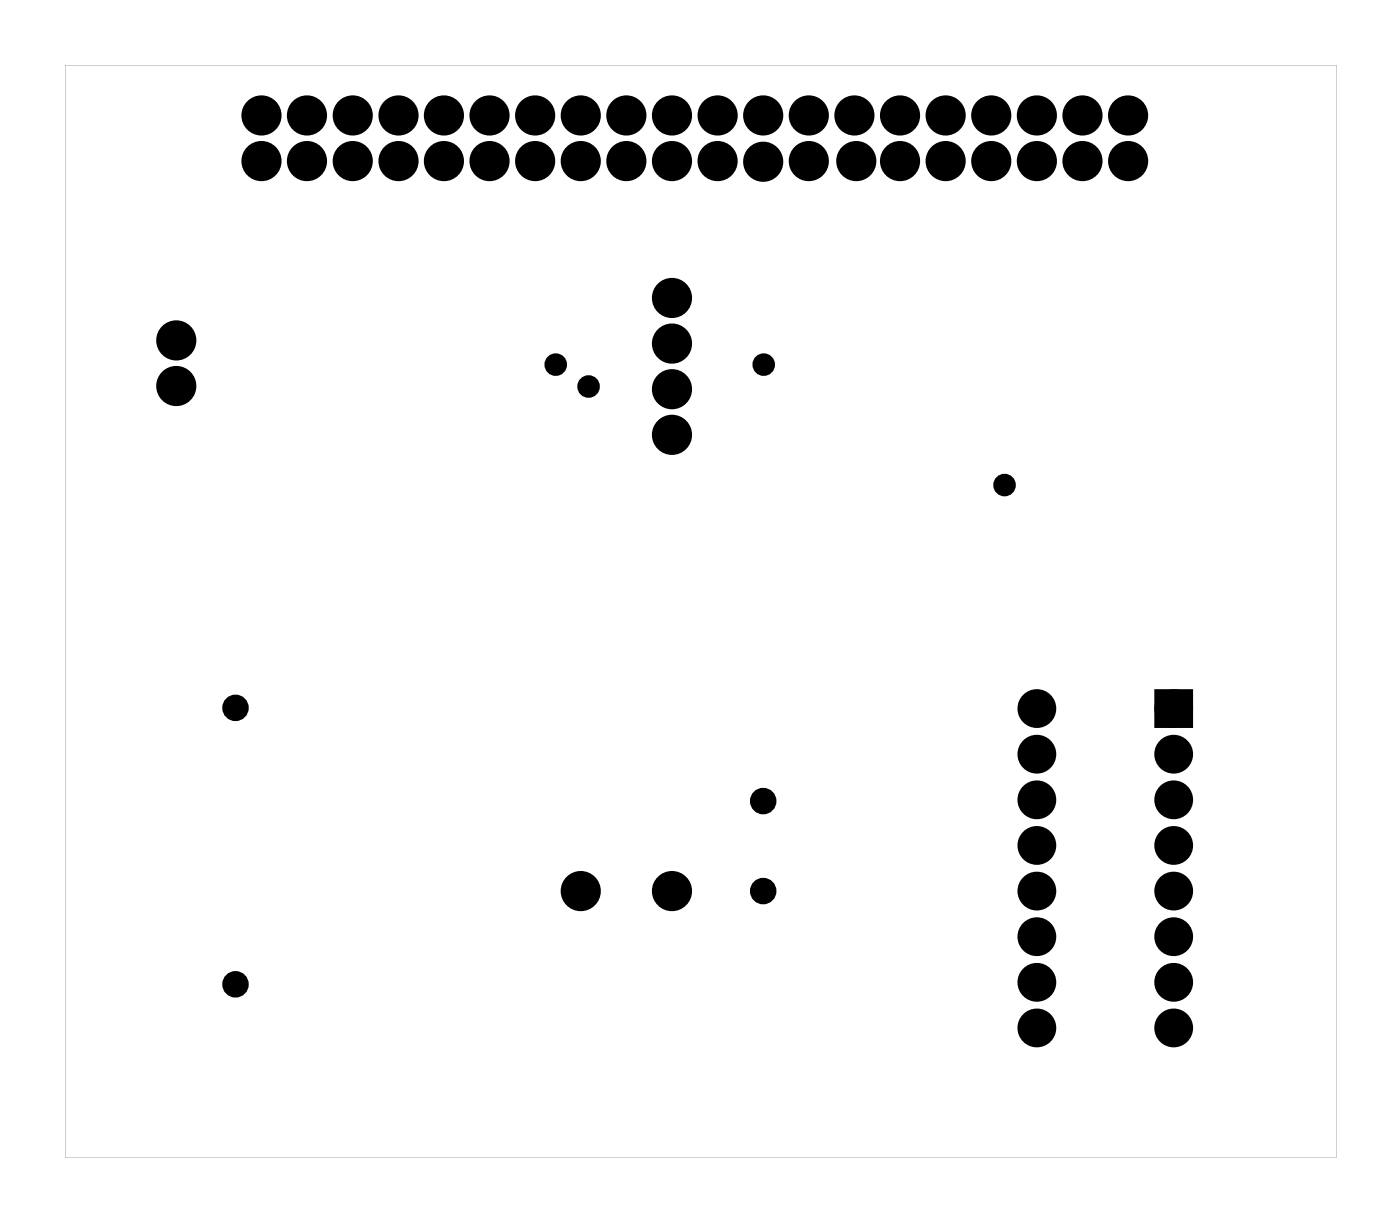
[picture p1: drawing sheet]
<svg xmlns="http://www.w3.org/2000/svg" width="78mm" height="68mm" viewBox="0 0 78 68" stroke-linecap="round" stroke-linejoin="round" font-family="sans-serif">
<g fill="#000">
<path d="M64.7 38.7h1.4v1.4h-1.4z"/>
<path d="M3.6 3.6v60.8h70.8v-60.8zM3.6 3.6h70.8v60.8h-70.8z"/>
</g>
<g fill="#000">
<circle cx="9.8" cy="19" r=".74"/>
<circle cx="14.6" cy="9" r=".74"/>
<circle cx="14.6" cy="6.4" r=".74"/>
<circle cx="17.1" cy="9" r=".74"/>
<circle cx="17.1" cy="6.4" r=".74"/>
<circle cx="19.6" cy="9" r=".74"/>
<circle cx="19.6" cy="6.4" r=".74"/>
<circle cx="22.2" cy="9" r=".74"/>
<circle cx="22.2" cy="6.4" r=".74"/>
<circle cx="24.7" cy="9" r=".74"/>
<circle cx="24.7" cy="6.4" r=".74"/>
<circle cx="27.3" cy="9" r=".74"/>
<circle cx="27.3" cy="6.4" r=".74"/>
<circle cx="29.8" cy="9" r=".74"/>
<circle cx="29.8" cy="6.4" r=".74"/>
<circle cx="32.3" cy="9" r=".74"/>
<circle cx="32.3" cy="6.4" r=".74"/>
<circle cx="34.9" cy="9" r=".74"/>
<circle cx="34.9" cy="6.4" r=".74"/>
<circle cx="37.4" cy="9" r=".74"/>
<circle cx="37.4" cy="6.4" r=".74"/>
<circle cx="37.4" cy="19.1" r=".74"/>
<circle cx="37.4" cy="16.6" r=".74"/>
<circle cx="40" cy="9" r=".74"/>
<circle cx="40" cy="6.4" r=".74"/>
<circle cx="42.5" cy="9" r=".74"/>
<circle cx="42.5" cy="6.4" r=".74"/>
<circle cx="45" cy="9" r=".74"/>
<circle cx="45" cy="6.4" r=".74"/>
<circle cx="47.6" cy="6.4" r=".74"/>
<circle cx="47.7" cy="9" r=".74"/>
<circle cx="50.1" cy="9" r=".74"/>
<circle cx="50.1" cy="6.4" r=".74"/>
<circle cx="52.7" cy="9" r=".74"/>
<circle cx="52.7" cy="6.4" r=".74"/>
<circle cx="55.2" cy="9" r=".74"/>
<circle cx="55.2" cy="6.4" r=".74"/>
<circle cx="57.7" cy="9" r=".74"/>
<circle cx="57.7" cy="6.4" r=".74"/>
<circle cx="60.3" cy="9" r=".74"/>
<circle cx="60.3" cy="6.4" r=".74"/>
<circle cx="62.8" cy="6.4" r=".74"/>
<circle cx="62.8" cy="9" r=".74"/>
<circle cx="9.8" cy="21.5" r=".74"/>
<circle cx="13.1" cy="39.4" r=".45"/>
<circle cx="30.9" cy="20.3" r=".35"/>
<circle cx="32.8" cy="21.5" r=".35"/>
<circle cx="37.4" cy="24.2" r=".74"/>
<circle cx="37.4" cy="21.7" r=".74"/>
<circle cx="42.5" cy="20.3" r=".35"/>
<circle cx="55.9" cy="27" r=".35"/>
<circle cx="57.7" cy="39.4" r=".7"/>
<circle cx="65.4" cy="39.4" r=".7"/>
<circle cx="13.1" cy="54.8" r=".45"/>
<circle cx="32.3" cy="49.6" r=".74"/>
<circle cx="37.4" cy="49.6" r=".74"/>
<circle cx="42.5" cy="49.6" r=".45"/>
<circle cx="42.5" cy="44.6" r=".45"/>
<circle cx="57.7" cy="54.7" r=".7"/>
<circle cx="57.7" cy="42" r=".7"/>
<circle cx="57.7" cy="44.5" r=".7"/>
<circle cx="57.7" cy="57.2" r=".7"/>
<circle cx="57.7" cy="52.1" r=".7"/>
<circle cx="57.7" cy="49.6" r=".7"/>
<circle cx="57.7" cy="47.1" r=".7"/>
<circle cx="65.4" cy="54.7" r=".7"/>
<circle cx="65.4" cy="42" r=".7"/>
<circle cx="65.4" cy="44.5" r=".7"/>
<circle cx="65.4" cy="57.2" r=".7"/>
<circle cx="65.4" cy="49.6" r=".7"/>
<circle cx="65.4" cy="52.1" r=".7"/>
<circle cx="65.4" cy="47.1" r=".7"/>
</g>
<g fill="none" stroke="#000" stroke-width=".76" stroke-linecap="butt">
<path d="M64.7 38.7h1.4v1.4h-1.4z"/>
<circle cx="9.8" cy="19" r=".74"/>
<circle cx="14.6" cy="9" r=".74"/>
<circle cx="14.6" cy="6.4" r=".74"/>
<circle cx="17.1" cy="9" r=".74"/>
<circle cx="17.1" cy="6.4" r=".74"/>
<circle cx="19.6" cy="9" r=".74"/>
<circle cx="19.6" cy="6.4" r=".74"/>
<circle cx="22.2" cy="9" r=".74"/>
<circle cx="22.2" cy="6.4" r=".74"/>
<circle cx="24.7" cy="9" r=".74"/>
<circle cx="24.7" cy="6.4" r=".74"/>
<circle cx="27.3" cy="9" r=".74"/>
<circle cx="27.3" cy="6.4" r=".74"/>
<circle cx="29.8" cy="9" r=".74"/>
<circle cx="29.8" cy="6.4" r=".74"/>
<circle cx="32.3" cy="9" r=".74"/>
<circle cx="32.3" cy="6.4" r=".74"/>
<circle cx="34.9" cy="9" r=".74"/>
<circle cx="34.9" cy="6.4" r=".74"/>
<circle cx="37.4" cy="9" r=".74"/>
<circle cx="37.4" cy="6.4" r=".74"/>
<circle cx="37.4" cy="16.6" r=".74"/>
<circle cx="37.4" cy="19.1" r=".74"/>
<circle cx="40" cy="9" r=".74"/>
<circle cx="40" cy="6.4" r=".74"/>
<circle cx="42.5" cy="6.4" r=".74"/>
<circle cx="42.5" cy="9" r=".74"/>
<circle cx="45" cy="9" r=".74"/>
<circle cx="45" cy="6.4" r=".74"/>
<circle cx="47.6" cy="6.4" r=".74"/>
<circle cx="47.7" cy="9" r=".74"/>
<circle cx="50.1" cy="9" r=".74"/>
<circle cx="50.1" cy="6.4" r=".74"/>
<circle cx="52.7" cy="9" r=".74"/>
<circle cx="52.7" cy="6.4" r=".74"/>
<circle cx="55.2" cy="9" r=".74"/>
<circle cx="55.2" cy="6.4" r=".74"/>
<circle cx="57.7" cy="9" r=".74"/>
<circle cx="57.7" cy="6.4" r=".74"/>
<circle cx="60.3" cy="9" r=".74"/>
<circle cx="60.3" cy="6.4" r=".74"/>
<circle cx="62.8" cy="6.4" r=".74"/>
<circle cx="62.8" cy="9" r=".74"/>
<circle cx="9.8" cy="21.5" r=".74"/>
<circle cx="37.4" cy="24.2" r=".74"/>
<circle cx="37.4" cy="21.7" r=".74"/>
<circle cx="57.7" cy="39.4" r=".7"/>
<circle cx="65.4" cy="39.4" r=".7"/>
<circle cx="32.3" cy="49.6" r=".74"/>
<circle cx="37.4" cy="49.6" r=".74"/>
<circle cx="57.7" cy="49.6" r=".7"/>
<circle cx="57.7" cy="44.5" r=".7"/>
<circle cx="57.7" cy="42" r=".7"/>
<circle cx="57.7" cy="47.1" r=".7"/>
<circle cx="57.7" cy="54.7" r=".7"/>
<circle cx="57.7" cy="52.1" r=".7"/>
<circle cx="57.7" cy="57.2" r=".7"/>
<circle cx="65.4" cy="57.2" r=".7"/>
<circle cx="65.4" cy="42" r=".7"/>
<circle cx="65.4" cy="47.1" r=".7"/>
<circle cx="65.4" cy="49.6" r=".7"/>
<circle cx="65.4" cy="44.5" r=".7"/>
<circle cx="65.4" cy="52.1" r=".7"/>
<circle cx="65.4" cy="54.7" r=".7"/>
</g>
<g fill="none" stroke="#000" stroke-width=".58">
<circle cx="13.1" cy="39.4" r=".45"/>
<circle cx="13.1" cy="54.8" r=".45"/>
<circle cx="42.5" cy="49.6" r=".45"/>
<circle cx="42.5" cy="44.6" r=".45"/>
</g>
<g fill="none" stroke="#000" stroke-width=".55">
<circle cx="30.9" cy="20.3" r=".35"/>
<circle cx="32.8" cy="21.5" r=".35"/>
<circle cx="42.5" cy="20.3" r=".35"/>
<circle cx="55.9" cy="27" r=".35"/>
</g>
</svg>
